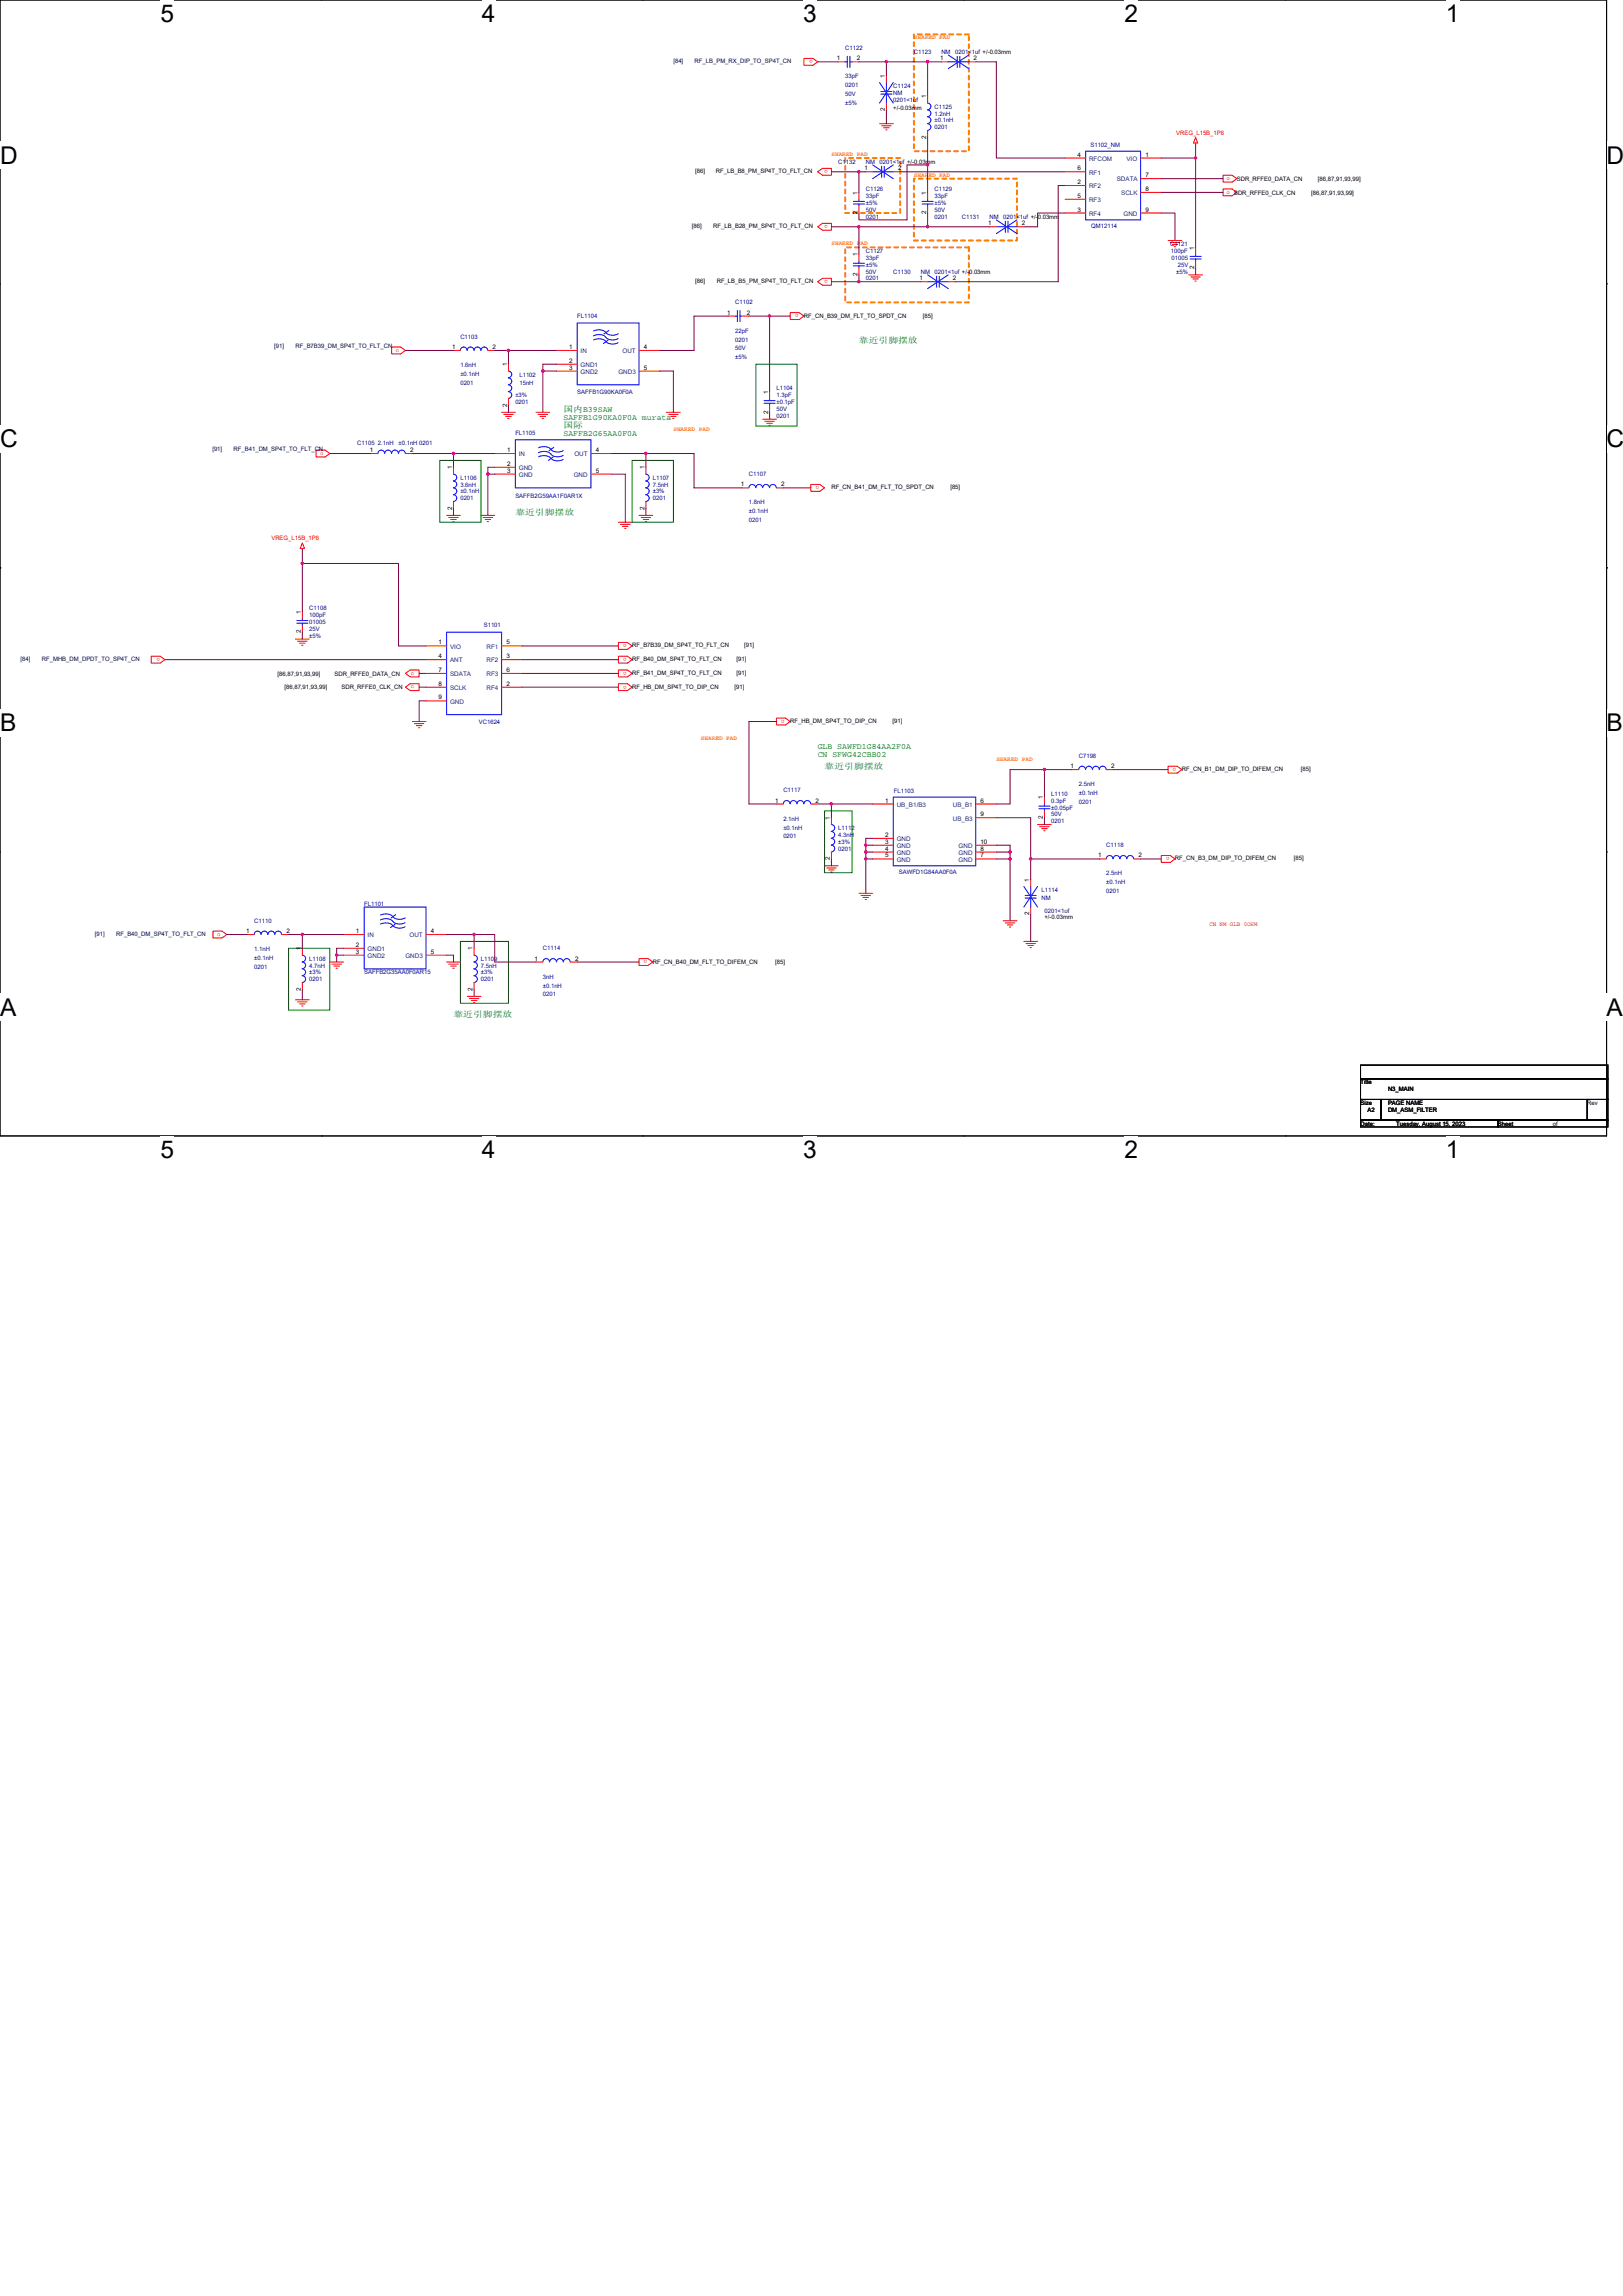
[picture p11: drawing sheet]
<svg xmlns="http://www.w3.org/2000/svg" width="210mm" height="297mm" viewBox="0 0 210 297" stroke-linecap="round" stroke-linejoin="round" font-family="sans-serif">
<defs><g id="words">
<g font-size="3.2">
<text x="20.8" y="2.8">5</text>
<text x="62.4" y="2.8">4</text>
<text x="103.9" y="2.8">3</text>
<text x="145.5" y="2.8">2</text>
<text x="187.1" y="2.8">1</text>
<text x="0" y="21.2">D</text>
<text x="207.9" y="21.2">D</text>
<text x="0" y="57.9">C</text>
<text x="207.9" y="57.9">C</text>
<text x="0" y="94.6">B</text>
<text x="207.9" y="94.6">B</text>
<text x="0" y="131.4">A</text>
<text x="207.9" y="131.4">A</text>
<text x="20.8" y="149.8">5</text>
<text x="62.4" y="149.8">4</text>
<text x="103.9" y="149.8">3</text>
<text x="145.5" y="149.8">2</text>
<text x="187.1" y="149.8">1</text>
</g>
<g font-size="1.1" fill="#008000">
<text x="111.1" y="44.4">靠近引脚摆放</text>
<text x="72.9" y="53.3">国内B39SAW</text>
<text x="72.9" y="54.3">SAFFB1G90KA0F0A murata</text>
<text x="72.9" y="56.5">SAFFB2G65AA0F0A</text>
<text x="72.9" y="55.4">国际</text>
<text x="66.7" y="66.6">靠近引脚摆放</text>
<text x="105.8" y="96.8">GLB SAWFD1G84AA2F0A</text>
<text x="105.8" y="97.9">CN SFWG42CBB02</text>
<text x="106.7" y="99.5">靠近引脚摆放</text>
<text x="58.7" y="131.5">靠近引脚摆放</text>
</g>
<g font-size=".8" fill="#ff8000">
<text x="118.2" y="5.1">SHARED PAD</text>
<text x="107.6" y="20.2">SHARED PAD</text>
<text x="118.2" y="22.9">SHARED PAD</text>
<text x="107.6" y="31.8">SHARED PAD</text>
<text x="87.1" y="55.8">SHARED PAD</text>
<text x="90.7" y="95.8">SHARED PAD</text>
<text x="128.9" y="98.4">SHARED PAD</text>
</g>
<g font-size=".8" fill="#000040">
<text x="87.1" y="8.2">[84]</text>
<text x="89.9" y="8.2">RF_LB_PM_RX_DIP_TO_SP4T_CN</text>
<text x="35.5" y="45">[91]</text>
<text x="38.2" y="45">RF_B7B39_DM_SP4T_TO_FLT_CN</text>
<text x="27.5" y="58.3">[91]</text>
<text x="30.2" y="58.3">RF_B41_DM_SP4T_TO_FLT_CN</text>
<text x="2.7" y="85.5">[84]</text>
<text x="5.4" y="85.5">RF_MHB_DM_DPDT_TO_SP4T_CN</text>
<text x="12.3" y="121.1">[91]</text>
<text x="15" y="121.1">RF_B40_DM_SP4T_TO_FLT_CN</text>
</g>
<g font-size=".8" fill="#f00">
<text x="105.2" y="7.8" transform="rotate(-180 105.2 7.8)">o</text>
<text x="152.2" y="17.4">VREG_L15B_1P8</text>
<text x="107.1" y="22" transform="rotate(-180 107.1 22)">o</text>
<text x="158.7" y="23.3">o</text>
<text x="107.1" y="29.1" transform="rotate(-180 107.1 29.1)">o</text>
<text x="158.7" y="25.1">o SDR_RFFE0_CLK_CN</text>
<text x="103.3" y="40.7" transform="rotate(-180 103.3 40.7)">o</text>
<text x="107.1" y="36.2" transform="rotate(-180 107.1 36.2)">o</text>
<text x="51.2" y="45.5">o</text>
<text x="41.4" y="58.8">o</text>
<text x="106" y="62.9" transform="rotate(-180 106 62.9)">o</text>
<text x="35.1" y="69.9">VREG_L15B_1P8</text>
<text x="81.1" y="83.4" transform="rotate(-180 81.1 83.4)">o</text>
<text x="20.7" y="85.1" transform="rotate(-180 20.7 85.1)">o</text>
<text x="53.2" y="87.3">o</text>
<text x="53.2" y="89.1">o</text>
<text x="81.1" y="85.1" transform="rotate(-180 81.1 85.1)">o</text>
<text x="81.1" y="86.9" transform="rotate(-180 81.1 86.9)">o</text>
<text x="81.1" y="88.7" transform="rotate(-180 81.1 88.7)">o</text>
<text x="101.5" y="93.1" transform="rotate(-180 101.5 93.1)">o</text>
<text x="152.2" y="99.4" transform="rotate(-180 152.2 99.4)">o</text>
<text x="151.3" y="110.9" transform="rotate(-180 151.3 110.9)">o</text>
<text x="156.5" y="119.7">CN NM GLB 0OHM</text>
<text x="28.1" y="121.1">o</text>
<text x="83.7" y="124.2" transform="rotate(-180 83.7 124.2)">o</text>
</g>
<g font-size=".8">
<text x="108.3" y="7.8">1</text>
<text x="110.9" y="7.8">2</text>
<text x="114.5" y="10.1" transform="rotate(-90 114.5 10.1)">1</text>
<text x="121.6" y="7.8">1</text>
<text x="126" y="7.8">2</text>
<text x="114.5" y="14.4" transform="rotate(-90 114.5 14.4)">2</text>
<text x="115.6" y="14.2">+/-0.03mm</text>
<text x="119.8" y="17.9" transform="rotate(-90 119.8 17.9)">2</text>
<text x="119.8" y="12.7" transform="rotate(-90 119.8 12.7)">1</text>
<text x="90" y="22.4">[86]</text>
<text x="92.6" y="22.4">RF_LB_B8_PM_SP4T_TO_FLT_CN</text>
<text x="111.8" y="22">1</text>
<text x="116.2" y="22">2</text>
<text x="139.4" y="23.8">2</text>
<text x="139.4" y="20.3">4</text>
<text x="139.4" y="22">6</text>
<text x="148.2" y="20.3">1</text>
<text x="148.2" y="22.9">7</text>
<text x="160" y="23.4">SDR_RFFE0_DATA_CN</text>
<text x="170.5" y="23.4">[86,87,91,93,99]</text>
<text x="89.5" y="29.5">[86]</text>
<text x="92.3" y="29.5">RF_LB_B28_PM_SP4T_TO_FLT_CN</text>
<text x="110.9" y="27.7" transform="rotate(-90 110.9 27.7)">2</text>
<text x="110.9" y="25.2" transform="rotate(-90 110.9 25.2)">1</text>
<text x="119.8" y="27.7" transform="rotate(-90 119.8 27.7)">2</text>
<text x="119.8" y="25.2" transform="rotate(-90 119.8 25.2)">1</text>
<text x="127.8" y="29.1">1</text>
<text x="132.2" y="29.1">2</text>
<text x="139.4" y="27.4">3</text>
<text x="139.4" y="25.6">5</text>
<text x="148.2" y="24.7">8</text>
<text x="148.2" y="27.4">9</text>
<text x="169.6" y="25.2">[86,87,91,93,99]</text>
<text x="110.9" y="35.7" transform="rotate(-90 110.9 35.7)">2</text>
<text x="110.9" y="33.2" transform="rotate(-90 110.9 33.2)">1</text>
<text x="154.5" y="34.8" transform="rotate(-90 154.5 34.8)">2</text>
<text x="154.5" y="32.3" transform="rotate(-90 154.5 32.3)">1</text>
<text x="90" y="36.6">[86]</text>
<text x="92.7" y="36.6">RF_LB_B5_PM_SP4T_TO_FLT_CN</text>
<text x="94.1" y="40.7">1</text>
<text x="96.6" y="40.7">2</text>
<text x="104" y="41.1">RF_CN_B39_DM_FLT_TO_SPDT_CN</text>
<text x="119" y="36.3">1</text>
<text x="119.4" y="41.1">[85]</text>
<text x="123.3" y="36.3">2</text>
<text x="58.5" y="45.1">1</text>
<text x="63.7" y="45.1">2</text>
<text x="65.6" y="47.4" transform="rotate(-90 65.6 47.4)">1</text>
<text x="73.6" y="45.1">1</text>
<text x="73.6" y="47.8">3</text>
<text x="73.6" y="46.9">2</text>
<text x="83.3" y="45.1">4</text>
<text x="83.3" y="47.8">5</text>
<text x="65.6" y="52.6" transform="rotate(-90 65.6 52.6)">2</text>
<text x="99.4" y="53.5" transform="rotate(-90 99.4 53.5)">2</text>
<text x="99.4" y="50.9" transform="rotate(-90 99.4 50.9)">1</text>
<text x="47.8" y="58.5">1</text>
<text x="53.1" y="58.5">2</text>
<text x="65.6" y="58.5">1</text>
<text x="77.1" y="58.5">4</text>
<text x="58.5" y="66" transform="rotate(-90 58.5 66)">2</text>
<text x="58.5" y="60.7" transform="rotate(-90 58.5 60.7)">1</text>
<text x="65.6" y="60.3">2</text>
<text x="65.6" y="61.2">3</text>
<text x="77.1" y="61.2">5</text>
<text x="83.4" y="66" transform="rotate(-90 83.4 66)">2</text>
<text x="83.4" y="60.7" transform="rotate(-90 83.4 60.7)">1</text>
<text x="95.8" y="62.9">1</text>
<text x="101.1" y="62.9">2</text>
<text x="107.6" y="63.3">RF_CN_B41_DM_FLT_TO_SPDT_CN</text>
<text x="123" y="63.3">[85]</text>
<text x="38.9" y="82" transform="rotate(-90 38.9 82)">2</text>
<text x="38.9" y="79.4" transform="rotate(-90 38.9 79.4)">1</text>
<text x="56.7" y="83.4">1</text>
<text x="65.5" y="83.4">5</text>
<text x="81.8" y="83.8">RF_B7B39_DM_SP4T_TO_FLT_CN</text>
<text x="96.3" y="83.8">[91]</text>
<text x="35.9" y="87.4">[86,87,91,93,99]</text>
<text x="36.8" y="89.2">[86,87,91,93,99]</text>
<text x="43.3" y="87.4">SDR_RFFE0_DATA_CN</text>
<text x="44.2" y="89.2">SDR_RFFE0_CLK_CN</text>
<text x="56.7" y="85.2">4</text>
<text x="56.7" y="86.9">7</text>
<text x="56.7" y="88.7">8</text>
<text x="65.5" y="88.7">2</text>
<text x="65.5" y="85.2">3</text>
<text x="65.5" y="86.9">6</text>
<text x="81.8" y="85.5">RF_B40_DM_SP4T_TO_FLT_CN</text>
<text x="81.8" y="87.3">RF_B41_DM_SP4T_TO_FLT_CN</text>
<text x="81.8" y="89.1">RF_HB_DM_SP4T_TO_DIP_CN</text>
<text x="95" y="89.1">[91]</text>
<text x="95.3" y="85.5">[91]</text>
<text x="95.3" y="87.3">[91]</text>
<text x="56.7" y="90.5">9</text>
<text x="102.2" y="93.5">RF_HB_DM_SP4T_TO_DIP_CN</text>
<text x="115.5" y="93.5">[91]</text>
<text x="138.5" y="99.4">1</text>
<text x="143.7" y="99.4">2</text>
<text x="152.9" y="99.8">RF_CN_B1_DM_DIP_TO_DIFEM_CN</text>
<text x="168.3" y="99.8">[85]</text>
<text x="100.3" y="103.8">1</text>
<text x="105.5" y="103.8">2</text>
<text x="107.4" y="106.1" transform="rotate(-90 107.4 106.1)">1</text>
<text x="114.5" y="103.8">1</text>
<text x="126.9" y="103.8">6</text>
<text x="126.9" y="105.6">9</text>
<text x="134.9" y="106" transform="rotate(-90 134.9 106)">2</text>
<text x="134.9" y="103.4" transform="rotate(-90 134.9 103.4)">1</text>
<text x="107.4" y="111.3" transform="rotate(-90 107.4 111.3)">2</text>
<text x="114.5" y="108.3">2</text>
<text x="114.5" y="109.2">3</text>
<text x="114.5" y="110">4</text>
<text x="114.5" y="110.9">5</text>
<text x="126.9" y="110.9">7</text>
<text x="126.9" y="110">8</text>
<text x="126.9" y="109.2">10</text>
<text x="142.1" y="110.9">1</text>
<text x="147.3" y="110.9">2</text>
<text x="152" y="111.3">RF_CN_B3_DM_DIP_TO_DIFEM_CN</text>
<text x="167.4" y="111.3">[85]</text>
<text x="133.2" y="118.4" transform="rotate(-90 133.2 118.4)">2</text>
<text x="133.2" y="114.1" transform="rotate(-90 133.2 114.1)">1</text>
<text x="135.1" y="119">+/-0.03mm</text>
<text x="31.8" y="120.7">1</text>
<text x="37.1" y="120.7">2</text>
<text x="38.9" y="123" transform="rotate(-90 38.9 123)">1</text>
<text x="46.1" y="120.7">1</text>
<text x="46.1" y="123.4">3</text>
<text x="46.1" y="122.5">2</text>
<text x="55.7" y="120.7">4</text>
<text x="55.7" y="123.4">5</text>
<text x="61.2" y="123" transform="rotate(-90 61.2 123)">1</text>
<text x="69.2" y="124.3">1</text>
<text x="74.4" y="124.3">2</text>
<text x="84.5" y="124.7">RF_CN_B40_DM_FLT_TO_DIFEM_CN</text>
<text x="100.3" y="124.7">[85]</text>
<text x="38.9" y="128.2" transform="rotate(-90 38.9 128.2)">2</text>
<text x="61.2" y="128.2" transform="rotate(-90 61.2 128.2)">2</text>
<text x="176" y="140.3">Title</text>
<text x="176" y="143">Size</text>
<text x="176.9" y="143.8">A2</text>
<text x="179.6" y="143.8">DM_ASM_FILTER</text>
<text x="179.6" y="141.2">N3_MAIN</text>
<text x="179.6" y="143">PAGE NAME</text>
<text x="205.4" y="143">Rev</text>
<text x="176" y="145.6">Date:</text>
<text x="180.6" y="145.6">Tuesday, August 15, 2023</text>
<text x="193.8" y="145.6">Sheet</text>
<text x="200.9" y="145.6">of</text>
</g>
<g font-size=".8" fill="#000080">
<text x="109.3" y="6.5">C1122</text>
<text x="109.3" y="10.1">33pF</text>
<text x="109.3" y="11.3">0201</text>
<text x="115.6" y="11.4">C1124</text>
<text x="118.2" y="6.9">C1123</text>
<text x="121.8" y="6.9">NM</text>
<text x="123.6" y="6.9">0201&lt;1uf +/-0.03mm</text>
<text x="109.3" y="12.4">50V</text>
<text x="109.3" y="13.6">±5%</text>
<text x="115.6" y="12.3">NM</text>
<text x="115.6" y="13.2">0201&lt;1uf</text>
<text x="120.9" y="14.1">C1125</text>
<text x="120.9" y="14.9">1.2nH</text>
<text x="120.9" y="15.8">±0.1nH</text>
<text x="120.9" y="16.7">0201</text>
<text x="108.5" y="21.2">C1132</text>
<text x="112" y="21.2">NM</text>
<text x="113.8" y="21.2">0201&lt;1uf +/-0.03mm</text>
<text x="141.1" y="19">S1102_NM</text>
<text x="112" y="24.7">C1126</text>
<text x="112" y="25.6">33pF</text>
<text x="112" y="28.3">0201</text>
<text x="112" y="27.4">50V</text>
<text x="112" y="26.5">±5%</text>
<text x="120.9" y="24.7">C1129</text>
<text x="120.9" y="25.6">33pF</text>
<text x="120.9" y="28.3">0201</text>
<text x="120.9" y="27.4">50V</text>
<text x="120.9" y="26.5">±5%</text>
<text x="124.5" y="28.3">C1131</text>
<text x="128" y="28.3">NM</text>
<text x="129.8" y="28.3">0201&lt;1uf +/-0.03mm</text>
<text x="141.2" y="29.5">QM12114</text>
<text x="112" y="32.7">C1127</text>
<text x="112" y="33.6">33pF</text>
<text x="112" y="35.4">50V</text>
<text x="112" y="34.5">±5%</text>
<text x="115.6" y="35.4">C1130</text>
<text x="119.1" y="35.4">NM</text>
<text x="120.9" y="35.4">0201&lt;1uf +/-0.03mm</text>
<text x="151.4" y="31.8">C1121</text>
<text x="151.5" y="32.7">100pF</text>
<text x="151.6" y="33.6">01005</text>
<text x="152.2" y="35.4">±5%</text>
<text x="152.4" y="34.5">25V</text>
<text x="74.7" y="41.2">FL1104</text>
<text x="95.1" y="39.4">C1102</text>
<text x="112" y="36.3">0201</text>
<text x="59.6" y="43.8">C1103</text>
<text x="59.6" y="47.5">1.6nH</text>
<text x="95.1" y="43">22pF</text>
<text x="95.1" y="44.2">0201</text>
<text x="95.1" y="45.3">50V</text>
<text x="95.1" y="46.5">±5%</text>
<text x="59.6" y="48.6">±0.1nH</text>
<text x="59.6" y="49.8">0201</text>
<text x="66.7" y="51.4">±3%</text>
<text x="66.7" y="52.3">0201</text>
<text x="67.2" y="48.7">L1102</text>
<text x="67.2" y="49.8">15nH</text>
<text x="74.7" y="51">SAFFB1G90KA0F0A</text>
<text x="100.5" y="50.5">L1104</text>
<text x="100.5" y="51.4">1.3pF</text>
<text x="100.5" y="53.2">50V</text>
<text x="100.5" y="52.3">±0.1pF</text>
<text x="46.2" y="57.6">C1105 2.1nH</text>
<text x="51.6" y="57.6">±0.1nH 0201</text>
<text x="66.7" y="56.3">FL1105</text>
<text x="100.5" y="54.1">0201</text>
<text x="59.6" y="62.1">L1106</text>
<text x="59.6" y="62.9">3.6nH</text>
<text x="59.6" y="63.8">±0.1nH</text>
<text x="59.6" y="64.7">0201</text>
<text x="66.7" y="64.4">SAFFB2G59AA1F0AR1X</text>
<text x="84.5" y="62.1">L1107</text>
<text x="84.5" y="62.9">7.5nH</text>
<text x="84.5" y="63.8">±3%</text>
<text x="84.5" y="64.7">0201</text>
<text x="96.9" y="61.6">C1107</text>
<text x="96.9" y="65.3">1.8nH</text>
<text x="96.9" y="66.4">±0.1nH</text>
<text x="96.9" y="67.6">0201</text>
<text x="40" y="79">C1108</text>
<text x="40" y="79.8">100pF</text>
<text x="40" y="80.7">01005</text>
<text x="40" y="81.6">25V</text>
<text x="40" y="82.5">±5%</text>
<text x="62.6" y="81.2">S1101</text>
<text x="62" y="93.7">VC1624</text>
<text x="139.6" y="98.1">C7198</text>
<text x="139.6" y="101.7">2.5nH</text>
<text x="101.3" y="102.5">C1117</text>
<text x="101.3" y="106.2">2.1nH</text>
<text x="101.3" y="107.3">±0.1nH</text>
<text x="108.5" y="107.4">L1112</text>
<text x="115.7" y="102.6">FL1103</text>
<text x="136" y="103">L1110</text>
<text x="136" y="103.8">0.3pF</text>
<text x="136" y="106.5">0201</text>
<text x="136" y="105.6">50V</text>
<text x="136" y="104.7">±0.05pF</text>
<text x="139.6" y="102.9">±0.1nH</text>
<text x="139.6" y="104">0201</text>
<text x="101.3" y="108.5">0201</text>
<text x="108.5" y="108.3">4.3nH</text>
<text x="108.5" y="109.2">±3%</text>
<text x="108.5" y="110.1">0201</text>
<text x="116.3" y="113.1">SAWFD1G84AA0F0A</text>
<text x="143.1" y="109.6">C1118</text>
<text x="143.1" y="113.3">2.5nH</text>
<text x="32.9" y="119.4">C1110</text>
<text x="47.1" y="117.2">FL1101</text>
<text x="134.8" y="115.4">L1114</text>
<text x="134.8" y="116.5">NM</text>
<text x="135.1" y="118.1">0201&lt;1uf</text>
<text x="143.1" y="114.4">±0.1nH</text>
<text x="143.1" y="115.6">0201</text>
<text x="32.9" y="123">1.1nH</text>
<text x="32.9" y="124.2">±0.1nH</text>
<text x="32.9" y="125.3">0201</text>
<text x="40" y="124.3">L1108</text>
<text x="40" y="125.2">4.7nH</text>
<text x="62.2" y="124.3">L1109</text>
<text x="62.2" y="125.2">7.5nH</text>
<text x="70.2" y="123">C1114</text>
<text x="40" y="126.1">±3%</text>
<text x="40" y="127">0201</text>
<text x="47.1" y="126.1">SAFFB2G35AA0F0AR15</text>
<text x="62.2" y="126.1">±3%</text>
<text x="62.2" y="127">0201</text>
<text x="70.2" y="126.6">3nH</text>
<text x="70.2" y="127.8">±0.1nH</text>
<text x="70.2" y="128.9">0201</text>
</g>
<g font-size=".8" fill="#004080">
<text x="140.9" y="20.8">RFCOM</text>
<text x="140.9" y="22.6">RF1</text>
<text x="144.5" y="23.5">SDATA</text>
<text x="145.7" y="20.8">VIO</text>
<text x="140.9" y="24.4">RF2</text>
<text x="140.9" y="27.9">RF4</text>
<text x="140.9" y="26.1">RF3</text>
<text x="145.1" y="25.3">SCLK</text>
<text x="145.4" y="27.9">GND</text>
<text x="75.1" y="45.7">IN</text>
<text x="75.1" y="47.5">GND1</text>
<text x="80.5" y="45.7">OUT</text>
<text x="75.1" y="48.4">GND2</text>
<text x="80" y="48.4">GND3</text>
<text x="67.1" y="59">IN</text>
<text x="74.3" y="59">OUT</text>
<text x="67.1" y="60.8">GND</text>
<text x="67.1" y="61.7">GND</text>
<text x="74.2" y="61.7">GND</text>
<text x="58.2" y="83.9">VIO</text>
<text x="62.9" y="83.9">RF1</text>
<text x="58.2" y="85.7">ANT</text>
<text x="58.2" y="87.5">SDATA</text>
<text x="58.2" y="89.3">SCLK</text>
<text x="62.9" y="89.3">RF4</text>
<text x="62.9" y="85.7">RF2</text>
<text x="62.9" y="87.5">RF3</text>
<text x="58.2" y="91">GND</text>
<text x="116" y="104.4">UB_B1/B3</text>
<text x="123.3" y="104.4">UB_B1</text>
<text x="123.3" y="106.2">UB_B3</text>
<text x="116" y="108.8">GND</text>
<text x="116" y="109.7">GND</text>
<text x="116" y="110.6">GND</text>
<text x="116" y="111.5">GND</text>
<text x="124" y="111.5">GND</text>
<text x="124" y="110.6">GND</text>
<text x="124" y="109.7">GND</text>
<text x="47.6" y="121.3">IN</text>
<text x="47.6" y="123.9">GND2</text>
<text x="47.6" y="123">GND1</text>
<text x="52.5" y="123.9">GND3</text>
<text x="53" y="121.3">OUT</text>
</g>
</g></defs>
<path d="M0 0h207.9v147h-207.9z" fill="none" stroke="#000" stroke-width=".13"/>
<g fill="#fff">
<path d="M20.8 0h1.7v3.5h-1.7z"/>
<path d="M20.8 147h1.7v3.5h-1.7z"/>
</g>
<path d="M41.6 0h.1M41.6 147h.1" fill="none" stroke="#000" stroke-width=".13"/>
<g fill="#fff">
<path d="M62.4 0h1.7v3.5h-1.7z"/>
<path d="M62.4 147h1.7v3.5h-1.7z"/>
</g>
<path d="M83.1 0h.1M83.1 147h.1" fill="none" stroke="#000" stroke-width=".13"/>
<g fill="#fff">
<path d="M103.9 0h1.8v3.5h-1.8z"/>
<path d="M103.9 147h1.8v3.5h-1.8z"/>
</g>
<path d="M124.7 0h.1M124.7 147h.1" fill="none" stroke="#000" stroke-width=".13"/>
<g fill="#fff">
<path d="M145.5 0h1.8v3.5h-1.8z"/>
<path d="M145.5 147h1.8v3.5h-1.8z"/>
</g>
<path d="M166.3 0h.1M166.3 147h.1" fill="none" stroke="#000" stroke-width=".13"/>
<g fill="#fff">
<path d="M187.1 0h1.7v3.5h-1.7z"/>
<path d="M187.1 147h1.7v3.5h-1.7z"/>
<path d="M0 18.4h2.3v3.5h-2.3z"/>
<path d="M207.9 18.4h2v3.5h-2z"/>
<path d="M0 55.1h2.3v3.5h-2.3z"/>
<path d="M207.9 55.1h2v3.5h-2z"/>
</g>
<path d="M0 36.7h.1M207.9 36.7h.1" fill="none" stroke="#000" stroke-width=".13"/>
<g fill="#fff">
<path d="M0 91.8h2.1v3.5h-2.1z"/>
<path d="M207.9 91.8h2v3.5h-2z"/>
</g>
<path d="M0 73.5h.1M207.9 73.5h.1" fill="none" stroke="#000" stroke-width=".13"/>
<g fill="#fff">
<path d="M0 128.6h2.1v3.5h-2.1z"/>
<path d="M207.8 128.6h2.1v3.5h-2.1z"/>
</g>
<path d="M0 110.2h.1M207.9 110.2h.1M176 137.8h32v1.8h-32zM176 139.6h32v2.6h-32zM176 142.2h2.7v2.7h-2.7zM176 144.9h17.8v.9h-17.8zM178.7 142.2h26.7v2.7h-26.7zM193.8 144.9h14.2v.9h-14.2zM205.4 142.2h2.6v2.7h-2.6z" fill="none" stroke="#000" stroke-width=".13"/>
<path d="M56.9 59.6h5.3v8h-5.3zM81.8 59.6h5.3v8h-5.3zM97.8 47.1h5.3v8h-5.3zM106.7 104.9h3.5v8h-3.5zM37.3 122.7h5.4v8h-5.4zM59.6 121.8h6.2v8h-6.2z" fill="none" stroke="#008000" stroke-width=".13"/>
<path d="M118.2 4.4h7.1v15.2h-7.1zM109.3 20.4h7.2v7.2h-7.2zM109.3 32h16v7.1h-16zM118.2 23.1h13.4v8h-13.4z" fill="none" stroke="#ff8000" stroke-width=".25" stroke-dasharray=".5 .5"/>
<g fill="none" stroke="#f00" stroke-width=".13">
<path d="M104 7.6h1.2l.6 .4-.6 .4h-1.2zM108.5 8h.8M110.2 8h.9M113.8 16h1.8M114.1 16.3h1.2M114.3 16.5h.7M114.6 16.8h.2M114.7 9.8v.9M114.7 13.3v.9M120 12.4v.9M120 16.9v.9M121.8 8h.9"/>
<path d="M125.3 8h.9M154.7 18.5v.2M154.7 17.8l.3 .7h-.6zM105.8 22.2l.6-.4h1.2v.9h-1.2zM105.8 29.3l.6-.4h1.2v.9h-1.2zM105.8 36.4l.6-.4h1.2v.9h-1.2zM111.1 24.9v.9M111.1 26.7v.9M111.1 32.9v.9M111.1 34.7v.9M112 22.2h.9M115.6 22.2h.9"/>
<path d="M119.1 36.4h.9M120 24.9v.9M120 26.7v.9M122.7 36.4h.9M128 29.3h.9M131.6 29.3h.9M137.8 24h2.7M137.8 27.6h2.7M137.8 20.4h2.7M137.8 25.8h2.7M137.8 22.2h2.7M147.6 20.4h2.6"/>
<path d="M147.6 23.1h2.6M147.6 24.9h2.6M147.6 27.6h2.6M151.1 31.1h1.8M151.4 31.4h1.2M151.7 31.6h.7M151.9 31.9h.2M153.8 35.6h1.8M154.1 35.8h1.2M154.3 36.1h.7M154.6 36.4h.2M154.7 32v.9"/>
<path d="M154.7 33.8v.9M158.2 22.7h1.2l.6 .4-.6 .5h-1.2zM158.2 24.4h1.2l.6 .5-.6 .4h-1.2zM40.9 58.2h1.2l.6 .5-.6 .4h-1.2zM48 58.7h.9M50.7 44.9h1.1l.7 .4-.7 .5h-1.1zM52.5 58.7h.8M58.7 45.3h.9M63.1 45.3h.9M64 58.7h2.7M64.9 53.3h1.8M65.2 53.6h1.2"/>
<path d="M65.4 53.9h.7M65.7 54.1h.2M65.8 47.1v.9M65.8 51.6v.9M69.3 53.3h1.8M69.6 53.6h1.2M69.9 53.9h.7M70.1 54.1h.2M72 45.3h2.7M72 48h2.7M72 47.1h2.7M76.5 58.7h2.6"/>
<path d="M82.7 45.3h2.6M82.7 48h2.6M86.2 53.3h1.8M86.5 53.6h1.2M86.8 53.9h.7M87 54.1h.2M94.2 40.9h.9M96 40.9h.9M98.7 54.2h1.8M99 54.5h1.2M99.2 54.8h.7M99.5 55h.2"/>
<path d="M99.6 50.7v.9M99.6 52.5v.8M102.2 40.4h1.2l.6 .5-.6 .4h-1.2zM39.1 71v.1M39.1 79.1v.9M39.1 70.2l.3 .8h-.6zM57.8 66.7h1.8M58.1 67h1.2M58.3 67.2h.7M58.6 67.5h.2M58.7 60.5v.8M58.7 64.9v.9"/>
<path d="M62.2 66.7h1.8M62.5 67h1.2M62.8 67.2h.7M63 67.5h.2M64 60.5h2.7M64 61.3h2.7M76.5 61.3h2.6M80 67.6h1.8M80.3 67.8h1.2M80.5 68.1h.8M80.8 68.4h.2M82.7 66.7h1.8"/>
<path d="M83 67h1.2M83.2 67.2h.7M83.5 67.5h.2M83.6 60.5v.8M83.6 64.9v.9M96 63.1h.9M100.5 63.1h.8M104.9 62.7h1.2l.6 .4-.6 .5h-1.2zM19.6 84.9h1.1l.6 .4-.6 .5h-1.1zM38.2 82.7h1.8M38.5 83h1.2M38.8 83.2h.7"/>
<path d="M39 83.5h.2M39.1 80.9v.9M52.5 87.1l.6-.4h1.1v.9h-1.1zM52.5 88.9l.6-.4h1.1v.8h-1.1zM53.3 93.3h1.8M53.6 93.6h1.2M53.9 93.9h.7M54.1 94.1h.2M55.1 83.6h2.7M55.1 85.3h2.7M55.1 87.1h2.7M55.1 88.9h2.7"/>
<path d="M55.1 90.7h2.7M64.9 88.9h2.7M64.9 85.3h2.7M64.9 83.6h2.7M64.9 87.1h2.7M80 84.9h1.2l.6 .4-.6 .5h-1.2zM80 86.7h1.2l.6 .4-.6 .5h-1.2zM80 83.1h1.2l.6 .5-.6 .4h-1.2zM80 88.5h1.2l.6 .4-.6 .4h-1.2zM100.5 92.9h1.1l.6 .4-.6 .5h-1.1zM138.7 99.6h.9M143.1 99.6h.9"/>
<path d="M151.1 99.1h1.2l.6 .5-.6 .4h-1.2zM100.5 104h.8M104.9 104h.9M106.7 112h1.8M107 112.3h1.2M107.2 112.5h.7M107.5 112.8h.2M107.6 105.8v.9M107.6 110.2v.9M111.1 115.6h1.8M111.4 115.8h1.2M111.7 116.1h.7"/>
<path d="M111.9 116.4h.2M112.9 104h2.7M112.9 108.5h2.7M112.9 109.3h2.7M112.9 110.2h2.7M112.9 111.1h2.7M126.2 104h2.7M126.2 111.1h2.7M126.2 110.2h2.7M126.2 105.8h2.7M126.2 109.3h2.7M129.8 119.1h1.8"/>
<path d="M130.1 119.4h1.2M130.3 119.7h.7M130.6 119.9h.2M133.3 113.8v.9M133.3 117.3v.9M134.2 106.7h1.8M134.5 107h1.2M134.8 107.2h.7M135 107.5h.2M135.1 103.1v.9M135.1 104.9v.9M142.2 111.1h.9"/>
<path d="M146.7 111.1h.9M150.2 110.7h1.2l.6 .4-.6 .5h-1.2zM27.6 120.5h1.1l.6 .4-.6 .4h-1.1zM32 120.9h.9M36.4 120.9h.9M38.2 129.3h1.8M38.5 129.6h1.2M38.8 129.9h.7M39 130.2h.2M39.1 122.7v.9M39.1 127.1v.9M42.7 124.5h1.7"/>
<path d="M42.9 124.7h1.3M43.2 125h.7M43.5 125.3h.1M44.4 120.9h2.7M44.4 123.6h2.7M44.4 122.7h2.7M55.1 120.9h2.7M55.1 123.6h2.7M57.8 124.5h1.8M58.1 124.7h1.2M58.3 125h.7M58.6 125.3h.2"/>
<path d="M60.5 128.9h1.7M60.7 129.2h1.3M61 129.4h.7M61.3 129.7h.1M61.3 122.7v.9M61.3 127.1v.9M69.3 124.5h.9M73.8 124.5h.9M82.7 124h1.1l.7 .5-.7 .4h-1.1zM132.5 121.8h1.7M132.7 122.1h1.3M133 122.3h.7"/>
<path d="M133.3 122.6h.1"/>
</g>
<g fill="none" stroke="#00f" stroke-width=".13">
<path d="M109.3 8h.3M109.6 7.3v1.4M110 7.3v1.4M110 8h.2M113.8 10.7l1.8 2.6M114 11.8h1.4M114 12.2h1.4M114.7 10.7v1.1M114.7 12.2v1.1M115.6 10.7l-1.8 2.6M120 13.3a.43 .43 0 0 1 .4 .5 .43 .43 0 0 1-.4 .4M120 14.2a.43 .43 0 0 1 .4 .5 .43 .43 0 0 1-.4 .4 .44 .44 0 0 1 .4 .4 .44 .44 0 0 1-.4 .5"/>
<path d="M120 16a.43 .43 0 0 1 .4 .4 .43 .43 0 0 1-.4 .5M122.7 8h1.1M122.7 7.1l2.6 1.8M123.8 7.3v1.4M124.2 7.3v1.4M124.2 8h1.1M125.3 7.1l-2.6 1.8M140.5 19.6h7.1v8.8h-7.1zM110.4 26.1h1.4M110.4 26.4h1.4M110.4 34.1h1.4M110.4 34.4h1.4"/>
<path d="M111.1 25.8v.3M111.1 26.4v.3M111.1 33.8v.3M111.1 34.4v.3M112.9 22.2h1.2M112.9 21.3l2.7 1.8M114.1 21.5v1.4M114.4 21.5v1.4M114.4 22.2h1.2M115.6 21.3l-2.7 1.8M119.3 26.1h1.4M119.3 26.4h1.4"/>
<path d="M120 36.4h1.2M120 35.6l2.7 1.7M120 25.8v.3M120 26.4v.3M121.2 35.7v1.5M121.5 35.7v1.5M121.5 36.4h1.2M122.7 35.6l-2.7 1.7M128.9 28.4l2.7 1.8M128.9 29.3h1.2M130.1 28.6v1.5M130.4 28.6v1.5"/>
<path d="M130.4 29.3h1.2M131.6 28.4l-2.7 1.8M154 33.2h1.4M154 33.5h1.4M154.7 32.9v.3M154.7 33.5v.3M48.9 58.7a.43 .43 0 0 1 .4-.5 .43 .43 0 0 1 .5 .5 .45 .45 0 0 1 .4-.5 .45 .45 0 0 1 .5 .5M50.7 58.7a.43 .43 0 0 1 .4-.5 .43 .43 0 0 1 .4 .5M51.6 58.7a.43 .43 0 0 1 .4-.5 .43 .43 0 0 1 .4 .5M59.6 45.3a.43 .43 0 0 1 .4-.4 .43 .43 0 0 1 .4 .4M60.5 45.3a.43 .43 0 0 1 .4-.4 .43 .43 0 0 1 .4 .4 .45 .45 0 0 1 .5-.4 .45 .45 0 0 1 .4 .4M62.2 45.3a.43 .43 0 0 1 .5-.4 .43 .43 0 0 1 .4 .4"/>
<path d="M65.8 48a.43 .43 0 0 1 .4 .4 .43 .43 0 0 1-.4 .5M65.8 48.9a.43 .43 0 0 1 .4 .4 .43 .43 0 0 1-.4 .5 .44 .44 0 0 1 .4 .4 .44 .44 0 0 1-.4 .5M65.8 50.7a.43 .43 0 0 1 .4 .4 .43 .43 0 0 1-.4 .4M66.7 56.9h9.8v6.2h-9.8zM69.7 58.6l.7-.2a.99 .99 0 0 1 .8 .3M69.7 59.1l.2-.1a1.48 1.48 0 0 1 1.3 .3M69.7 57.9l.7-.1a.99 .99 0 0 1 .8 .3M71.3 59.3a1.23 1.23 0 0 0 1.6 .1M71.3 58.1a1.25 1.25 0 0 0 1.6 .2M71.3 58.7a1.23 1.23 0 0 0 1.6 .2M71.6 59.1l-.6 .5M71.6 57.9l-.6 .4"/>
<path d="M74.7 41.8h8v8h-8zM76.8 43.5l.7-.2a.99 .99 0 0 1 .9 .3M76.8 42.8l.7-.1a.99 .99 0 0 1 .9 .3M76.8 44l.2-.1a1.48 1.48 0 0 1 1.3 .3M78.4 43.6a1.23 1.23 0 0 0 1.6 .2M78.4 44.2a1.23 1.23 0 0 0 1.6 .1M78.4 43a1.25 1.25 0 0 0 1.6 .2M78.7 44l-.6 .4M78.8 42.8l-.7 .4M95.1 40.9h.3M95.4 40.2v1.4M95.7 40.2v1.4"/>
<path d="M95.7 40.9h.3M98.8 51.8h1.5M98.8 52.2h1.5M99.6 51.6v.2M99.6 52.2v.3M58.7 61.3a.43 .43 0 0 1 .4 .5 .43 .43 0 0 1-.4 .4M58.7 62.2a.43 .43 0 0 1 .4 .5 .43 .43 0 0 1-.4 .4 .44 .44 0 0 1 .4 .4 .44 .44 0 0 1-.4 .5M58.7 64a.43 .43 0 0 1 .4 .4 .43 .43 0 0 1-.4 .5M83.5 61.3a.43 .43 0 0 1 .5 .5 .43 .43 0 0 1-.5 .4M83.5 62.2a.43 .43 0 0 1 .5 .5 .43 .43 0 0 1-.5 .4 .44 .44 0 0 1 .5 .4 .44 .44 0 0 1-.5 .5M83.5 64a.43 .43 0 0 1 .5 .4 .43 .43 0 0 1-.5 .5M96.9 63.1a.43 .43 0 0 1 .4-.4 .43 .43 0 0 1 .5 .4 .45 .45 0 0 1 .4-.4 .45 .45 0 0 1 .5 .4"/>
<path d="M98.7 63.1a.43 .43 0 0 1 .4-.4 .43 .43 0 0 1 .4 .4 .45 .45 0 0 1 .5-.4 .45 .45 0 0 1 .4 .4M38.4 80.3h1.4M38.4 80.6h1.4M39.1 80v.3M39.1 80.6v.3M57.8 81.8h7.1v10.7h-7.1zM139.6 99.5a.43 .43 0 0 1 .4-.4 .43 .43 0 0 1 .4 .4M140.5 99.5a.43 .43 0 0 1 .4-.4 .43 .43 0 0 1 .4 .4 .45 .45 0 0 1 .5-.4 .45 .45 0 0 1 .4 .4M142.2 99.5a.43 .43 0 0 1 .5-.4 .43 .43 0 0 1 .4 .4M47.1 117.3h8v8h-8zM49.2 119l.7-.1a.99 .99 0 0 1 .9 .3M49.2 118.4l.7-.2a.99 .99 0 0 1 .9 .4"/>
<path d="M49.2 119.5h.2a1.48 1.48 0 0 1 1.4 .2M50.8 119.2a1.23 1.23 0 0 0 1.6 .2M50.8 119.7a1.23 1.23 0 0 0 1.6 .2M50.8 118.6a1.25 1.25 0 0 0 1.6 .1M51.1 119.6l-.6 .4M51.2 118.3l-.6 .5M101.3 104a.43 .43 0 0 1 .5-.4 .43 .43 0 0 1 .4 .4M102.2 104a.43 .43 0 0 1 .5-.4 .43 .43 0 0 1 .4 .4 .45 .45 0 0 1 .4-.4 .45 .45 0 0 1 .5 .4M104 104a.43 .43 0 0 1 .4-.4 .43 .43 0 0 1 .5 .4M107.5 106.7a.43 .43 0 0 1 .5 .4 .43 .43 0 0 1-.5 .4M107.5 107.6a.43 .43 0 0 1 .5 .4 .43 .43 0 0 1-.5 .4 .44 .44 0 0 1 .5 .5 .44 .44 0 0 1-.5 .4M107.5 109.3a.43 .43 0 0 1 .5 .5 .43 .43 0 0 1-.5 .4"/>
<path d="M115.6 103.1h10.6v8.9h-10.6zM132.5 114.7l1.7 2.6M132.6 115.8h1.5M132.6 116.2h1.5M133.3 114.7v1.1M133.3 116.2v1.1M134.2 114.7l-1.7 2.6M134.4 104.3h1.4M134.4 104.6h1.4M135.1 104v.3M135.1 104.6v.3M143.1 111.1a.43 .43 0 0 1 .5-.4 .43 .43 0 0 1 .4 .4"/>
<path d="M144 111.1a.43 .43 0 0 1 .5-.4 .43 .43 0 0 1 .4 .4M144.9 111.1a.43 .43 0 0 1 .4-.4 .43 .43 0 0 1 .5 .4M145.8 111.1a.43 .43 0 0 1 .4-.4 .43 .43 0 0 1 .5 .4M32.9 120.9a.43 .43 0 0 1 .4-.4 .43 .43 0 0 1 .5 .4 .45 .45 0 0 1 .4-.4 .45 .45 0 0 1 .4 .4M34.7 120.9a.43 .43 0 0 1 .4-.4 .43 .43 0 0 1 .4 .4 .45 .45 0 0 1 .5-.4 .45 .45 0 0 1 .4 .4M39.1 123.6a.43 .43 0 0 1 .4 .4 .43 .43 0 0 1-.4 .4M39.1 124.5a.43 .43 0 0 1 .4 .4 .43 .43 0 0 1-.4 .4 .44 .44 0 0 1 .4 .5 .44 .44 0 0 1-.4 .4M39.1 126.2a.43 .43 0 0 1 .4 .5 .43 .43 0 0 1-.4 .4M61.3 123.6a.43 .43 0 0 1 .5 .4 .43 .43 0 0 1-.5 .4M61.3 124.5a.43 .43 0 0 1 .5 .4 .43 .43 0 0 1-.5 .4 .44 .44 0 0 1 .5 .5 .44 .44 0 0 1-.5 .4M61.3 126.2a.43 .43 0 0 1 .5 .5 .43 .43 0 0 1-.5 .4M71.1 124.4a.43 .43 0 0 0-.4-.4 .43 .43 0 0 0-.5 .4"/>
<path d="M72.9 124.4a.45 .45 0 0 0-.5-.4 .45 .45 0 0 0-.4 .4 .43 .43 0 0 0-.4-.4 .43 .43 0 0 0-.5 .4M73.8 124.4a.43 .43 0 0 0-.5-.4 .43 .43 0 0 0-.4 .4"/>
</g>
<g fill="none" stroke="#800040" stroke-width=".13">
<path d="M105.8 8h2.7M111.1 8h3.6M114.7 8v1.8M114.7 8h5.3M114.7 14.2v1.8M120 8h1.8M120 8v4.4M120 17.8v3.5M126.2 8h2.7v12.4h8.9M154.7 18.7v1.7M107.6 22.2h3.5M107.6 29.3h3.5"/>
<path d="M107.6 36.4h3.5M111.1 29.3h8.9M111.1 29.3v3.6M111.1 35.6v.8h8M112 22.2h-.9v2.7M116.5 22.2h21.3M120 21.3h-2.7v7.1h-6.2v-.8M120 21.3v3.6M120 27.6v1.7h8M137.8 24h-.9v12.4h-13.3M137.8 27.6h-3.6v1.7h-1.7M150.2 23.1h8"/>
<path d="M150.2 24.9h8M150.2 20.4h4.5M150.2 27.6h1.8v3.5M154.7 20.4v11.6M154.7 34.7v.9M42.7 58.7h5.3M52.5 45.3h6.2M53.3 58.7h5.4M58.7 58.7h5.3M58.7 58.7v1.8M64 45.3h1.8M65.8 45.3v1.8"/>
<path d="M65.8 45.3h6.2M65.8 52.5v.8M70.2 48h1.8M70.2 48v5.3M72 47.1h-1.8v.9M79.1 58.7h4.5M83.6 58.7v1.8M83.6 58.7h6.2v4.4h6.2M85.3 48h1.8v5.3M94.2 40.9h-4.4v4.4h-4.5M96.9 40.9h2.7M99.6 40.9h2.6"/>
<path d="M99.6 40.9v9.8M99.6 53.3v.9M39.1 71.1v1.8M39.1 72.9v6.2M39.1 72.9h12.5v10.7h3.5M58.7 65.8v.9M63.1 61.3v5.4M63.1 61.3h.9M64 60.5h-.9v.8M79.1 61.3h1.8v6.3M83.6 65.8v.9M101.3 63.1h3.6"/>
<path d="M21.3 85.3h33.8M39.1 81.8v.9M54.2 87.1h.9M54.2 88.9h.9M55.1 90.7h-.9v2.6M67.6 85.3h12.4M67.6 87.1h12.4M67.6 83.6h12.4M67.6 88.9h12.4M100.5 93.3h-3.6v10.7h3.6M135.1 99.6h3.6M135.1 99.6h-4.4v4.4h-1.8"/>
<path d="M135.1 99.6v3.5M144 99.6h7.1M105.8 104h1.8M107.6 104h5.3M107.6 104v1.8M107.6 111.1v.9M112 109.3v.9M112 110.2v.9M112 111.1v4.5M112 109.3h.9M112 110.2h.9M112 111.1h.9"/>
<path d="M112.9 108.5h-.9v.8M128.9 105.8h4.4v5.3M128.9 109.3h1.8v.9M128.9 110.2h1.8M128.9 111.1h1.8M130.7 110.2v.9M130.7 111.1v8M133.3 111.1h8.9M133.3 111.1v2.7M133.3 118.2v3.6M135.1 105.8v.9M147.6 111.1h2.6"/>
<path d="M29.3 120.9h2.7M37.3 120.9h1.8M39.1 120.9v1.8M39.1 128v1.3M39.1 120.9h5.3M43.6 123.6h.8M43.6 123.6v.9M44.4 122.7h-.8v.9M57.8 120.9h3.5M57.8 123.6h.9v.9M61.3 120.9h2.7v3.6h5.3M61.3 120.9v1.8"/>
<path d="M61.3 128v.9M74.7 124.5h8"/>
</g>
<g fill="#f0f" stroke="#f0f" stroke-width=".13">
<path d="M99.4 40.8h.3v.2h-.3z" fill-rule="evenodd"/>
<path d="M65.7 45.2h.2v.2h-.2z" fill-rule="evenodd"/>
<path d="M70.1 47.9h.2v.2h-.2z" fill-rule="evenodd"/>
<path d="M83.4 58.5h.3v.3h-.3z" fill-rule="evenodd"/>
<path d="M63 61.2h.2v.2h-.2z" fill-rule="evenodd"/>
<path d="M39 120.8h.2v.2h-.2z" fill-rule="evenodd"/>
<path d="M61.2 120.8h.2v.2h-.2z" fill-rule="evenodd"/>
<path d="M43.4 123.4h.3v.3h-.3z" fill-rule="evenodd"/>
<path d="M135 99.4h.2v.3h-.2z" fill-rule="evenodd"/>
<path d="M133.2 111h.2v.2h-.2z" fill-rule="evenodd"/>
<path d="M130.6 110.1h.2v.2h-.2z" fill-rule="evenodd"/>
<path d="M130.6 111h.2v.2h-.2z" fill-rule="evenodd"/>
<path d="M107.4 103.9h.3v.2h-.3z" fill-rule="evenodd"/>
<path d="M111.9 110.1h.2v.2h-.2z" fill-rule="evenodd"/>
<path d="M111.9 109.2h.2v.2h-.2z" fill-rule="evenodd"/>
<path d="M111.9 111h.2v.2h-.2z" fill-rule="evenodd"/>
<path d="M111 22.1h.2v.2h-.2z" fill-rule="evenodd"/>
<path d="M154.6 20.3h.2v.2h-.2z" fill-rule="evenodd"/>
<path d="M114.6 7.9h.2v.2h-.2z" fill-rule="evenodd"/>
<path d="M119.9 7.9h.2v.2h-.2z" fill-rule="evenodd"/>
<path d="M119.9 21.2h.2v.2h-.2z" fill-rule="evenodd"/>
<path d="M111 29.2h.2v.2h-.2z" fill-rule="evenodd"/>
<path d="M119.9 29.2h.2v.2h-.2z" fill-rule="evenodd"/>
<path d="M111 36.3h.2v.2h-.2z" fill-rule="evenodd"/>
<path d="M39 72.8h.2v.2h-.2z" fill-rule="evenodd"/>
<path d="M58.5 58.5h.3v.3h-.3z" fill-rule="evenodd"/>
<path d="M99.4 40.8h.3v.2h-.3z" fill-rule="evenodd"/>
<path d="M65.7 45.2h.2v.2h-.2z" fill-rule="evenodd"/>
<path d="M70.1 47.9h.2v.2h-.2z" fill-rule="evenodd"/>
<path d="M83.4 58.5h.3v.3h-.3z" fill-rule="evenodd"/>
<path d="M63 61.2h.2v.2h-.2z" fill-rule="evenodd"/>
<path d="M39 120.8h.2v.2h-.2z" fill-rule="evenodd"/>
<path d="M61.2 120.8h.2v.2h-.2z" fill-rule="evenodd"/>
<path d="M43.4 123.4h.3v.3h-.3z" fill-rule="evenodd"/>
<path d="M135 99.4h.2v.3h-.2z" fill-rule="evenodd"/>
<path d="M133.2 111h.2v.2h-.2z" fill-rule="evenodd"/>
<path d="M130.6 110.1h.2v.2h-.2z" fill-rule="evenodd"/>
<path d="M130.6 111h.2v.2h-.2z" fill-rule="evenodd"/>
<path d="M107.4 103.9h.3v.2h-.3z" fill-rule="evenodd"/>
<path d="M111.9 110.1h.2v.2h-.2z" fill-rule="evenodd"/>
<path d="M111.9 109.2h.2v.2h-.2z" fill-rule="evenodd"/>
<path d="M111.9 111h.2v.2h-.2z" fill-rule="evenodd"/>
<path d="M111 22.1h.2v.2h-.2z" fill-rule="evenodd"/>
<path d="M154.6 20.3h.2v.2h-.2z" fill-rule="evenodd"/>
<path d="M114.6 7.9h.2v.2h-.2z" fill-rule="evenodd"/>
<path d="M119.9 7.9h.2v.2h-.2z" fill-rule="evenodd"/>
<path d="M119.9 21.2h.2v.2h-.2z" fill-rule="evenodd"/>
<path d="M111 29.2h.2v.2h-.2z" fill-rule="evenodd"/>
<path d="M119.9 29.2h.2v.2h-.2z" fill-rule="evenodd"/>
<path d="M111 36.3h.2v.2h-.2z" fill-rule="evenodd"/>
<path d="M39 72.8h.2v.2h-.2z" fill-rule="evenodd"/>
<path d="M58.5 58.5h.3v.3h-.3z" fill-rule="evenodd"/>
</g>
<use href="#words"/>
</svg>
